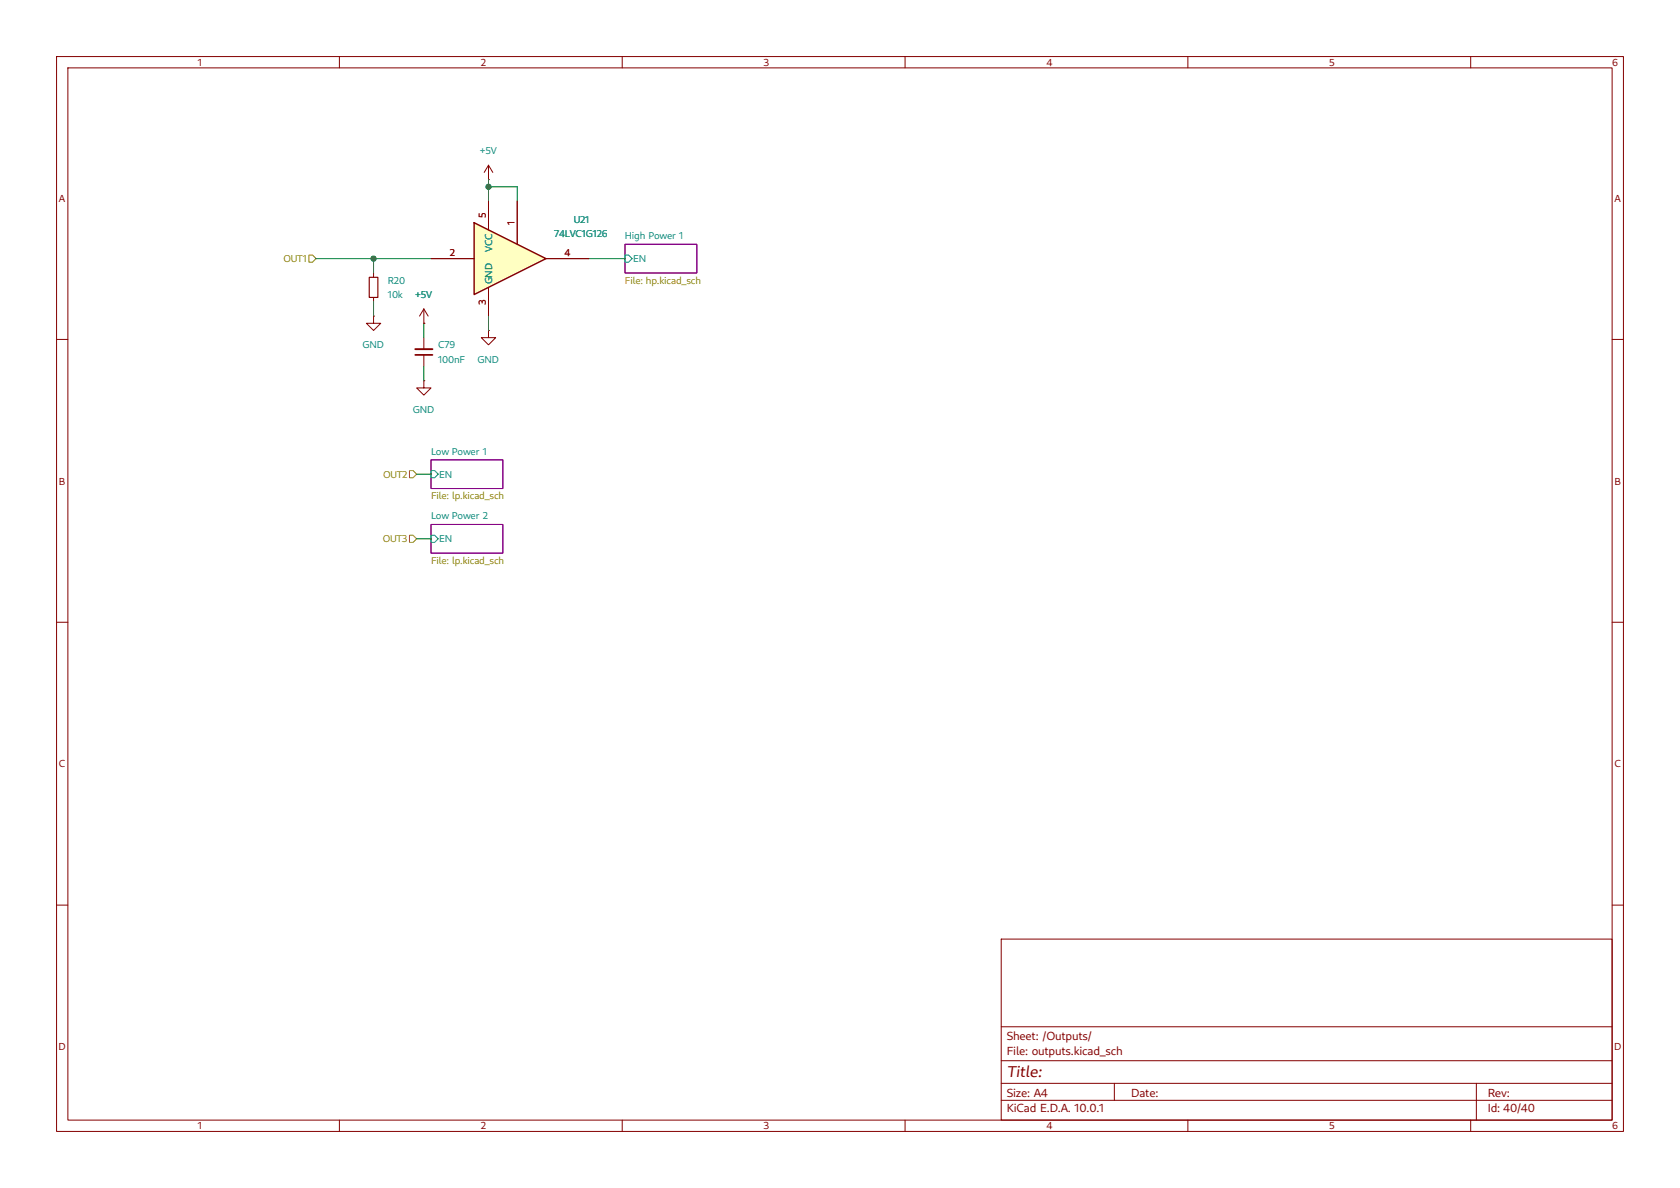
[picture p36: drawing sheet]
(kicad_sch
 (version 20260306)
 (generator "eeschema")
 (generator_version "10.0")
 (paper "A4")
 (lib_symbols
  (symbol "74xGxx:74LVC1G126" (exclude_from_sim no) (in_bom yes) (on_board yes)
   (in_pos_files yes)
   (duplicate_pin_numbers_are_jumpers no)
   (property "Reference" "U" (at 2.54 7.62 0) (show_name no) (do_not_autoplace no) (effects (font (size 1.27 1.27))))
   (property "Value" "74LVC1G126" (at 2.54 -7.62 0) (show_name no) (do_not_autoplace no) (effects (font (size 1.27 1.27))))
   (property "Footprint" "" (at 0 0 0) (show_name no) (do_not_autoplace no) (hide yes) (effects (font (size 1.27 1.27))))
   (property "Datasheet" "http://www.ti.com/lit/sg/scyt129e/scyt129e.pdf" (at 0 0 0) (show_name no) (do_not_autoplace no) (hide yes) (effects (font (size 1.27 1.27))))
   (property "Description" "Single Buffer Gate Tri-State, Low-Voltage CMOS" (at 0 0 0) (show_name no) (do_not_autoplace no) (hide yes) (effects (font (size 1.27 1.27))))
   (symbol "74LVC1G126_0_1"
    (polyline (pts (xy -7.62 6.35) (xy -7.62 -6.35) (xy 5.08 0) (xy -7.62 6.35)) (stroke (width 0.254) (type default)) (fill (type background))))
   (symbol "74LVC1G126_1_1"
    (pin input line (at 0 10.16 270) (length 7.62) (name "" (effects (font (size 1.27 1.27)))) (number "1" (effects (font (size 1.27 1.27)))))
    (pin input line (at -15.24 0 0) (length 7.62) (name "" (effects (font (size 1.27 1.27)))) (number "2" (effects (font (size 1.27 1.27)))))
    (pin power_in line (at -5.08 -10.16 90) (length 5.08) (name "GND" (effects (font (size 1.27 1.27)))) (number "3" (effects (font (size 1.27 1.27)))))
    (pin tri_state line (at 12.7 0 180) (length 7.62) (name "" (effects (font (size 1.27 1.27)))) (number "4" (effects (font (size 1.27 1.27)))))
    (pin power_in line (at -5.08 10.16 270) (length 5.08) (name "VCC" (effects (font (size 1.27 1.27)))) (number "5" (effects (font (size 1.27 1.27))))))
   (embedded_fonts no))
  (symbol "Device:C_Small"
   (pin_numbers (hide yes))
   (pin_names
    (offset 0.254) (hide yes)) (exclude_from_sim no) (in_bom yes) (on_board yes)
   (in_pos_files yes)
   (duplicate_pin_numbers_are_jumpers no)
   (property "Reference" "C" (at 0.254 1.778 0) (show_name no) (do_not_autoplace no) (effects (font (size 1.27 1.27)) (justify left)))
   (property "Value" "C_Small" (at 0.254 -2.032 0) (show_name no) (do_not_autoplace no) (effects (font (size 1.27 1.27)) (justify left)))
   (property "Footprint" "" (at 0 0 0) (show_name no) (do_not_autoplace no) (hide yes) (effects (font (size 1.27 1.27))))
   (property "Datasheet" "" (at 0 0 0) (show_name no) (do_not_autoplace no) (hide yes) (effects (font (size 1.27 1.27))))
   (property "Description" "Unpolarized capacitor, small symbol" (at 0 0 0) (show_name no) (do_not_autoplace no) (hide yes) (effects (font (size 1.27 1.27))))
   (symbol "C_Small_0_1"
    (polyline (pts (xy -1.524 0.508) (xy 1.524 0.508)) (stroke (width 0.3048) (type default)) (fill (type none)))
    (polyline (pts (xy -1.524 -0.508) (xy 1.524 -0.508)) (stroke (width 0.3302) (type default)) (fill (type none))))
   (symbol "C_Small_1_1"
    (pin passive line (at 0 2.54 270) (length 2.032) (name "" (effects (font (size 1.27 1.27)))) (number "1" (effects (font (size 1.27 1.27)))))
    (pin passive line (at 0 -2.54 90) (length 2.032) (name "" (effects (font (size 1.27 1.27)))) (number "2" (effects (font (size 1.27 1.27))))))
   (embedded_fonts no))
  (symbol "Device:R_Small"
   (pin_numbers (hide yes))
   (pin_names
    (offset 0.254) (hide yes)) (exclude_from_sim no) (in_bom yes) (on_board yes)
   (in_pos_files yes)
   (duplicate_pin_numbers_are_jumpers no)
   (property "Reference" "R" (at 0.762 0.508 0) (show_name no) (do_not_autoplace no) (effects (font (size 1.27 1.27)) (justify left)))
   (property "Value" "R_Small" (at 0.762 -1.016 0) (show_name no) (do_not_autoplace no) (effects (font (size 1.27 1.27)) (justify left)))
   (property "Footprint" "" (at 0 0 0) (show_name no) (do_not_autoplace no) (hide yes) (effects (font (size 1.27 1.27))))
   (property "Datasheet" "" (at 0 0 0) (show_name no) (do_not_autoplace no) (hide yes) (effects (font (size 1.27 1.27))))
   (property "Description" "Resistor, small symbol" (at 0 0 0) (show_name no) (do_not_autoplace no) (hide yes) (effects (font (size 1.27 1.27))))
   (symbol "R_Small_0_1"
    (rectangle (start -0.762 1.778) (end 0.762 -1.778) (stroke (width 0.2032) (type default)) (fill (type none))))
   (symbol "R_Small_1_1"
    (pin passive line (at 0 2.54 270) (length 0.762) (name "" (effects (font (size 1.27 1.27)))) (number "1" (effects (font (size 1.27 1.27)))))
    (pin passive line (at 0 -2.54 90) (length 0.762) (name "" (effects (font (size 1.27 1.27)))) (number "2" (effects (font (size 1.27 1.27))))))
   (embedded_fonts no))
  (symbol "power:+5V"
   (power global)
   (pin_numbers (hide yes))
   (pin_names
    (offset 0) (hide yes)) (exclude_from_sim no) (in_bom yes) (on_board yes)
   (in_pos_files yes)
   (duplicate_pin_numbers_are_jumpers no)
   (property "Reference" "#PWR" (at 0 -3.81 0) (show_name no) (do_not_autoplace no) (hide yes) (effects (font (size 1.27 1.27))))
   (property "Value" "+5V" (at 0 3.556 0) (show_name no) (do_not_autoplace no) (effects (font (size 1.27 1.27))))
   (property "Footprint" "" (at 0 0 0) (show_name no) (do_not_autoplace no) (hide yes) (effects (font (size 1.27 1.27))))
   (property "Datasheet" "" (at 0 0 0) (show_name no) (do_not_autoplace no) (hide yes) (effects (font (size 1.27 1.27))))
   (property "Description" "Power symbol creates a global label with name \"+5V\"" (at 0 0 0) (show_name no) (do_not_autoplace no) (hide yes) (effects (font (size 1.27 1.27))))
   (symbol "+5V_0_1"
    (polyline (pts (xy -0.762 1.27) (xy 0 2.54)) (stroke (width 0) (type default)) (fill (type none)))
    (polyline (pts (xy 0 2.54) (xy 0.762 1.27)) (stroke (width 0) (type default)) (fill (type none)))
    (polyline (pts (xy 0 0) (xy 0 2.54)) (stroke (width 0) (type default)) (fill (type none))))
   (symbol "+5V_1_1"
    (pin power_in line (at 0 0 90) (length 0) (name "" (effects (font (size 1.27 1.27)))) (number "1" (effects (font (size 1.27 1.27))))))
   (embedded_fonts no))
  (symbol "power:GND"
   (power global)
   (pin_numbers (hide yes))
   (pin_names
    (offset 0) (hide yes)) (exclude_from_sim no) (in_bom yes) (on_board yes)
   (in_pos_files yes)
   (duplicate_pin_numbers_are_jumpers no)
   (property "Reference" "#PWR" (at 0 -6.35 0) (show_name no) (do_not_autoplace no) (hide yes) (effects (font (size 1.27 1.27))))
   (property "Value" "GND" (at 0 -3.81 0) (show_name no) (do_not_autoplace no) (effects (font (size 1.27 1.27))))
   (property "Footprint" "" (at 0 0 0) (show_name no) (do_not_autoplace no) (hide yes) (effects (font (size 1.27 1.27))))
   (property "Datasheet" "" (at 0 0 0) (show_name no) (do_not_autoplace no) (hide yes) (effects (font (size 1.27 1.27))))
   (property "Description" "Power symbol creates a global label with name \"GND\" , ground" (at 0 0 0) (show_name no) (do_not_autoplace no) (hide yes) (effects (font (size 1.27 1.27))))
   (symbol "GND_0_1"
    (polyline (pts (xy 0 0) (xy 0 -1.27) (xy 1.27 -1.27) (xy 0 -2.54) (xy -1.27 -1.27) (xy 0 -1.27)) (stroke (width 0) (type default)) (fill (type none))))
   (symbol "GND_1_1"
    (pin power_in line (at 0 0 270) (length 0) (name "" (effects (font (size 1.27 1.27)))) (number "1" (effects (font (size 1.27 1.27))))))
   (embedded_fonts no)))
 (junction
  (at 66.04 45.72)
  (diameter 0)
  (color 0 0 0 0))
 (junction
  (at 86.36 33.02)
  (diameter 0)
  (color 0 0 0 0))
 (wire
  (pts (xy 66.04 53.34) (xy 66.04 55.88))
  (stroke (width 0) (type default)))
 (wire
  (pts (xy 73.66 83.82) (xy 76.2 83.82))
  (stroke (width 0) (type default)))
 (wire
  (pts (xy 104.14 45.72) (xy 110.49 45.72))
  (stroke (width 0) (type default)))
 (wire
  (pts (xy 66.04 45.72) (xy 76.2 45.72))
  (stroke (width 0) (type default)))
 (wire
  (pts (xy 86.36 33.02) (xy 86.36 35.56))
  (stroke (width 0) (type default)))
 (wire
  (pts (xy 86.36 31.75) (xy 86.36 33.02))
  (stroke (width 0) (type default)))
 (wire
  (pts (xy 66.04 45.72) (xy 66.04 48.26))
  (stroke (width 0) (type default)))
 (wire
  (pts (xy 73.66 95.25) (xy 76.2 95.25))
  (stroke (width 0) (type default)))
 (wire
  (pts (xy 74.93 64.77) (xy 74.93 67.31))
  (stroke (width 0) (type default)))
 (wire
  (pts (xy 91.44 33.02) (xy 91.44 35.56))
  (stroke (width 0) (type default)))
 (wire
  (pts (xy 86.36 33.02) (xy 91.44 33.02))
  (stroke (width 0) (type default)))
 (wire
  (pts (xy 55.88 45.72) (xy 66.04 45.72))
  (stroke (width 0) (type default)))
 (wire
  (pts (xy 86.36 55.88) (xy 86.36 58.42))
  (stroke (width 0) (type default)))
 (wire
  (pts (xy 74.93 57.15) (xy 74.93 59.69))
  (stroke (width 0) (type default)))
 (hierarchical_label "OUT2"
  (shape input)
  (at 73.66 83.82 180)
  (effects (font (size 1.27 1.27)) (justify right)))
 (hierarchical_label "OUT1"
  (shape input)
  (at 55.88 45.72 180)
  (effects (font (size 1.27 1.27)) (justify right)))
 (hierarchical_label "OUT3"
  (shape input)
  (at 73.66 95.25 180)
  (effects (font (size 1.27 1.27)) (justify right)))
 (symbol
  (lib_id "power:+5V")
  (at 86.36 31.75 0)
  (unit 1)
  (body_style 1)
  (exclude_from_sim no)
  (in_bom yes)
  (on_board yes)
  (in_pos_files yes)
  (dnp no)
  (fields_autoplaced yes)
  (property "Reference" "#PWR0199" (at 86.36 35.56 0) (hide yes) (show_name no) (do_not_autoplace no) (effects (font (size 1.27 1.27))))
  (property "Value" "+5V" (at 86.36 26.67 0) (show_name no) (do_not_autoplace no) (effects (font (size 1.27 1.27))))
  (property "Footprint" "" (at 86.36 31.75 0) (hide yes) (show_name no) (do_not_autoplace no) (effects (font (size 1.27 1.27))))
  (property "Datasheet" "" (at 86.36 31.75 0) (hide yes) (show_name no) (do_not_autoplace no) (effects (font (size 1.27 1.27))))
  (property "Description" "Power symbol creates a global label with name \"+5V\"" (at 86.36 31.75 0) (hide yes) (show_name no) (do_not_autoplace no) (effects (font (size 1.27 1.27))))
  (pin "1"))
 (symbol
  (lib_id "74xGxx:74LVC1G126")
  (at 91.44 45.72 0)
  (unit 1)
  (body_style 1)
  (exclude_from_sim no)
  (in_bom yes)
  (on_board yes)
  (in_pos_files yes)
  (dnp no)
  (fields_autoplaced yes)
  (property "Reference" "U21" (at 102.87 38.7061 0) (show_name no) (do_not_autoplace no) (effects (font (size 1.27 1.27))))
  (property "Value" "74LVC1G126" (at 102.87 41.2461 0) (show_name no) (do_not_autoplace no) (effects (font (size 1.27 1.27))))
  (property "Footprint" "Package_TO_SOT_SMD:SOT-353_SC-70-5" (at 91.44 45.72 0) (hide yes) (show_name no) (do_not_autoplace no) (effects (font (size 1.27 1.27))))
  (property "Datasheet" "http://www.ti.com/lit/sg/scyt129e/scyt129e.pdf" (at 91.44 45.72 0) (hide yes) (show_name no) (do_not_autoplace no) (effects (font (size 1.27 1.27))))
  (property "Description" "Single Buffer Gate Tri-State, Low-Voltage CMOS" (at 91.44 45.72 0) (hide yes) (show_name no) (do_not_autoplace no) (effects (font (size 1.27 1.27))))
  (property "LCSC" "C7394032" (at 102.87 38.7061 0) (hide yes) (show_name no) (do_not_autoplace no) (effects (font (size 1.27 1.27))))
  (pin "4")
  (pin "2")
  (pin "3")
  (pin "5")
  (pin "1"))
 (symbol
  (lib_id "Device:C_Small")
  (at 74.93 62.23 180)
  (unit 1)
  (body_style 1)
  (exclude_from_sim no)
  (in_bom yes)
  (on_board yes)
  (in_pos_files yes)
  (dnp no)
  (fields_autoplaced yes)
  (property "Reference" "C79" (at 77.47 60.9536 0) (show_name no) (do_not_autoplace no) (effects (font (size 1.27 1.27)) (justify right)))
  (property "Value" "100nF" (at 77.47 63.4936 0) (show_name no) (do_not_autoplace no) (effects (font (size 1.27 1.27)) (justify right)))
  (property "Footprint" "Capacitor_SMD:C_0603_1608Metric" (at 74.93 62.23 0) (hide yes) (show_name no) (do_not_autoplace no) (effects (font (size 1.27 1.27))))
  (property "Datasheet" "" (at 74.93 62.23 0) (hide yes) (show_name no) (do_not_autoplace no) (effects (font (size 1.27 1.27))))
  (property "Description" "Unpolarized capacitor, small symbol" (at 74.93 62.23 0) (hide yes) (show_name no) (do_not_autoplace no) (effects (font (size 1.27 1.27))))
  (property "LCSC" "C14663" (at 77.47 60.9536 0) (hide yes) (show_name no) (do_not_autoplace no) (effects (font (size 1.27 1.27))))
  (pin "2")
  (pin "1"))
 (symbol
  (lib_id "power:+5V")
  (at 74.93 57.15 0)
  (unit 1)
  (body_style 1)
  (exclude_from_sim no)
  (in_bom yes)
  (on_board yes)
  (in_pos_files yes)
  (dnp no)
  (fields_autoplaced yes)
  (property "Reference" "#PWR0195" (at 74.93 60.96 0) (hide yes) (show_name no) (do_not_autoplace no) (effects (font (size 1.27 1.27))))
  (property "Value" "+5V" (at 74.93 52.07 0) (show_name no) (do_not_autoplace no) (effects (font (size 1.27 1.27))))
  (property "Footprint" "" (at 74.93 57.15 0) (hide yes) (show_name no) (do_not_autoplace no) (effects (font (size 1.27 1.27))))
  (property "Datasheet" "" (at 74.93 57.15 0) (hide yes) (show_name no) (do_not_autoplace no) (effects (font (size 1.27 1.27))))
  (property "Description" "Power symbol creates a global label with name \"+5V\"" (at 74.93 57.15 0) (hide yes) (show_name no) (do_not_autoplace no) (effects (font (size 1.27 1.27))))
  (pin "1"))
 (symbol
  (lib_id "power:GND")
  (at 86.36 58.42 0)
  (unit 1)
  (body_style 1)
  (exclude_from_sim no)
  (in_bom yes)
  (on_board yes)
  (in_pos_files yes)
  (dnp no)
  (fields_autoplaced yes)
  (property "Reference" "#PWR0200" (at 86.36 64.77 0) (hide yes) (show_name no) (do_not_autoplace no) (effects (font (size 1.27 1.27))))
  (property "Value" "GND" (at 86.36 63.5 0) (show_name no) (do_not_autoplace no) (effects (font (size 1.27 1.27))))
  (property "Footprint" "" (at 86.36 58.42 0) (hide yes) (show_name no) (do_not_autoplace no) (effects (font (size 1.27 1.27))))
  (property "Datasheet" "" (at 86.36 58.42 0) (hide yes) (show_name no) (do_not_autoplace no) (effects (font (size 1.27 1.27))))
  (property "Description" "Power symbol creates a global label with name \"GND\" , ground" (at 86.36 58.42 0) (hide yes) (show_name no) (do_not_autoplace no) (effects (font (size 1.27 1.27))))
  (pin "1"))
 (symbol
  (lib_id "power:GND")
  (at 66.04 55.88 0)
  (unit 1)
  (body_style 1)
  (exclude_from_sim no)
  (in_bom yes)
  (on_board yes)
  (in_pos_files yes)
  (dnp no)
  (fields_autoplaced yes)
  (property "Reference" "#PWR0141" (at 66.04 62.23 0) (hide yes) (show_name no) (do_not_autoplace no) (effects (font (size 1.27 1.27))))
  (property "Value" "GND" (at 66.04 60.96 0) (show_name no) (do_not_autoplace no) (effects (font (size 1.27 1.27))))
  (property "Footprint" "" (at 66.04 55.88 0) (hide yes) (show_name no) (do_not_autoplace no) (effects (font (size 1.27 1.27))))
  (property "Datasheet" "" (at 66.04 55.88 0) (hide yes) (show_name no) (do_not_autoplace no) (effects (font (size 1.27 1.27))))
  (property "Description" "Power symbol creates a global label with name \"GND\" , ground" (at 66.04 55.88 0) (hide yes) (show_name no) (do_not_autoplace no) (effects (font (size 1.27 1.27))))
  (pin "1"))
 (symbol
  (lib_id "Device:R_Small")
  (at 66.04 50.8 0)
  (unit 1)
  (body_style 1)
  (exclude_from_sim no)
  (in_bom yes)
  (on_board yes)
  (in_pos_files yes)
  (dnp no)
  (fields_autoplaced yes)
  (property "Reference" "R20" (at 68.58 49.5299 0) (show_name no) (do_not_autoplace no) (effects (font (size 1.27 1.27)) (justify left)))
  (property "Value" "10k" (at 68.58 52.0699 0) (show_name no) (do_not_autoplace no) (effects (font (size 1.27 1.27)) (justify left)))
  (property "Footprint" "Resistor_SMD:R_0603_1608Metric" (at 66.04 50.8 0) (hide yes) (show_name no) (do_not_autoplace no) (effects (font (size 1.27 1.27))))
  (property "Datasheet" "" (at 66.04 50.8 0) (hide yes) (show_name no) (do_not_autoplace no) (effects (font (size 1.27 1.27))))
  (property "Description" "Resistor, small symbol" (at 66.04 50.8 0) (hide yes) (show_name no) (do_not_autoplace no) (effects (font (size 1.27 1.27))))
  (property "LCSC" "C98220" (at 68.58 49.5299 0) (hide yes) (show_name no) (do_not_autoplace no) (effects (font (size 1.27 1.27))))
  (pin "1")
  (pin "2"))
 (symbol
  (lib_id "power:GND")
  (at 74.93 67.31 0)
  (unit 1)
  (body_style 1)
  (exclude_from_sim no)
  (in_bom yes)
  (on_board yes)
  (in_pos_files yes)
  (dnp no)
  (fields_autoplaced yes)
  (property "Reference" "#PWR0196" (at 74.93 73.66 0) (hide yes) (show_name no) (do_not_autoplace no) (effects (font (size 1.27 1.27))))
  (property "Value" "GND" (at 74.93 72.39 0) (show_name no) (do_not_autoplace no) (effects (font (size 1.27 1.27))))
  (property "Footprint" "" (at 74.93 67.31 0) (hide yes) (show_name no) (do_not_autoplace no) (effects (font (size 1.27 1.27))))
  (property "Datasheet" "" (at 74.93 67.31 0) (hide yes) (show_name no) (do_not_autoplace no) (effects (font (size 1.27 1.27))))
  (property "Description" "Power symbol creates a global label with name \"GND\" , ground" (at 74.93 67.31 0) (hide yes) (show_name no) (do_not_autoplace no) (effects (font (size 1.27 1.27))))
  (pin "1"))
 (sheet
  (at 76.2 92.71)
  (size 12.7 5.08)
  (exclude_from_sim no)
  (in_bom yes)
  (on_board yes)
  (dnp no)
  (fields_autoplaced yes)
  (stroke (width 0.1524) (type solid))
  (fill (color 0 0 0 0))
  (property "Sheetname" "Low Power 2" (at 76.2 91.9984 0) (show_name no) (do_not_autoplace no) (effects (font (size 1.27 1.27)) (justify left bottom)))
  (property "Sheetfile" "lp.kicad_sch" (at 76.2 98.3746 0) (show_name no) (do_not_autoplace no) (effects (font (size 1.27 1.27)) (justify left top)))
  (pin "EN" input (at 76.2 95.25 180) (effects (font (size 1.27 1.27)) (justify left))))
 (sheet
  (at 110.49 43.18)
  (size 12.7 5.08)
  (exclude_from_sim no)
  (in_bom yes)
  (on_board yes)
  (dnp no)
  (fields_autoplaced yes)
  (stroke (width 0.1524) (type solid))
  (fill (color 0 0 0 0))
  (property "Sheetname" "High Power 1" (at 110.49 42.4684 0) (show_name no) (do_not_autoplace no) (effects (font (size 1.27 1.27)) (justify left bottom)))
  (property "Sheetfile" "hp.kicad_sch" (at 110.49 48.8446 0) (show_name no) (do_not_autoplace no) (effects (font (size 1.27 1.27)) (justify left top)))
  (pin "EN" input (at 110.49 45.72 180) (effects (font (size 1.27 1.27)) (justify left))))
 (sheet
  (at 76.2 81.28)
  (size 12.7 5.08)
  (exclude_from_sim no)
  (in_bom yes)
  (on_board yes)
  (dnp no)
  (fields_autoplaced yes)
  (stroke (width 0.1524) (type solid))
  (fill (color 0 0 0 0))
  (property "Sheetname" "Low Power 1" (at 76.2 80.5684 0) (show_name no) (do_not_autoplace no) (effects (font (size 1.27 1.27)) (justify left bottom)))
  (property "Sheetfile" "lp.kicad_sch" (at 76.2 86.9446 0) (show_name no) (do_not_autoplace no) (effects (font (size 1.27 1.27)) (justify left top)))
  (pin "EN" input (at 76.2 83.82 180) (effects (font (size 1.27 1.27)) (justify left)))))
